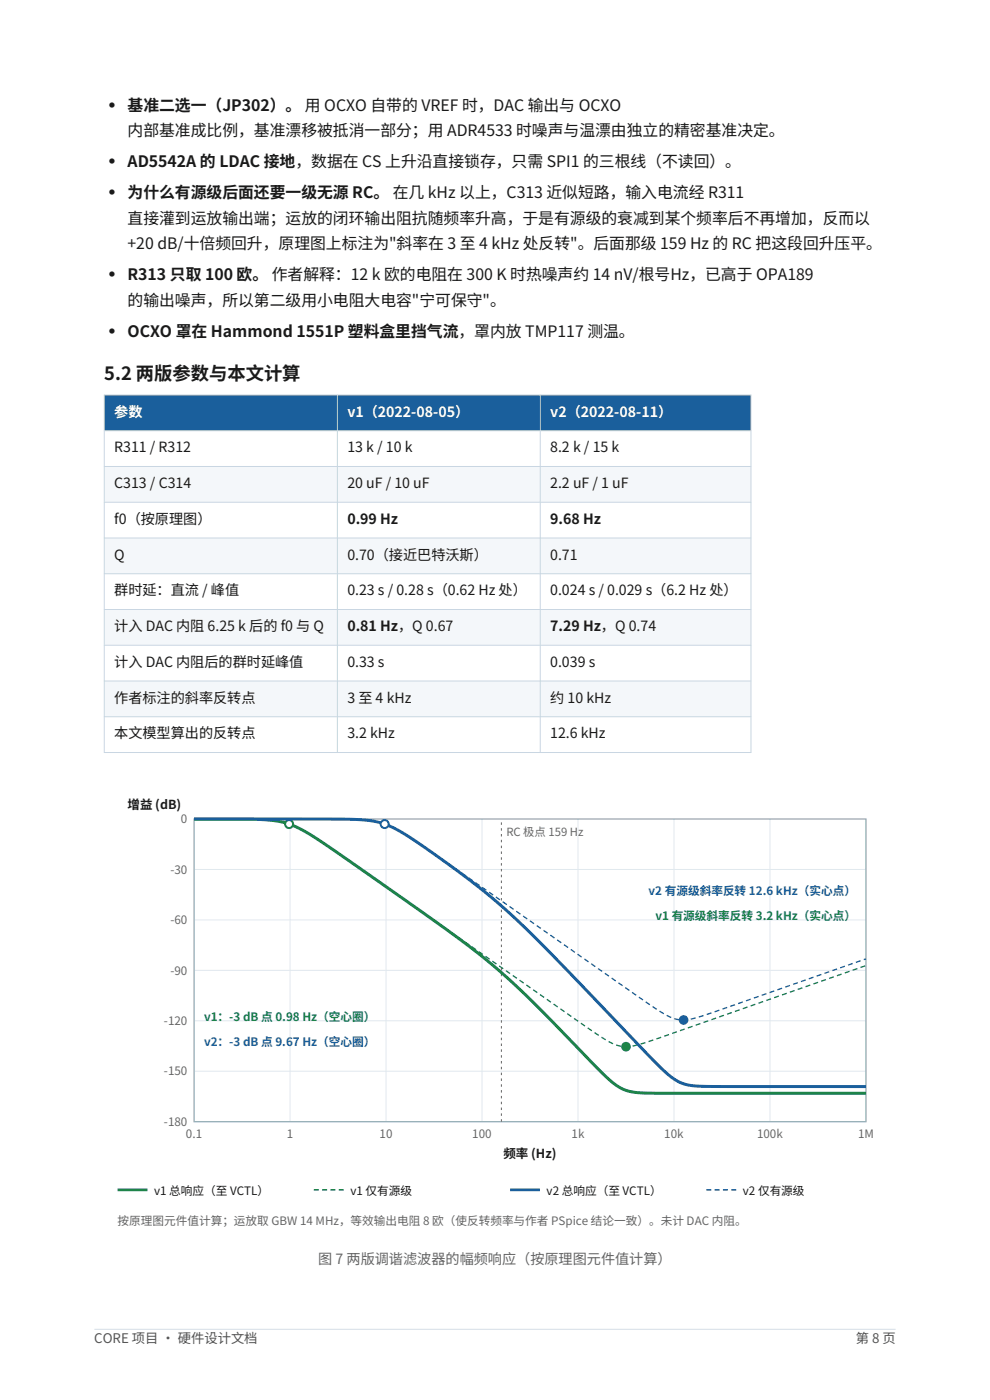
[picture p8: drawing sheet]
<svg xmlns="http://www.w3.org/2000/svg" width="210mm" height="297mm" viewBox="0 0 210 297" stroke-linecap="round" stroke-linejoin="round" font-family="sans-serif">
<defs><g id="words">
<text font-size="3.9" fill="#1a1a1a" x="22.1" y="80.6">5.2 两版参数与本文计算</text>
<g font-size="3.5" fill="#1a1a1a">
<text x="23.2" y="23.5">•</text>
<text x="23.2" y="35.5">•</text>
<text x="23.2" y="42">•</text>
<text x="23.2" y="59.5">•</text>
<text x="23.2" y="71.4">•</text>
</g>
<g font-size="3.4" fill="#1a1a1a">
<text x="27.1" y="23.5">基准二选一（JP302）。 用 OCXO 自带的 VREF 时，DAC 输出与 OCXO</text>
<text x="27.1" y="28.9">内部基准成比例，基准漂移被抵消一部分；用 ADR4533 时噪声与温漂由独立的精密基准决定。</text>
<text x="27.1" y="35.5">AD5542A 的 LDAC 接地，数据在 CS 上升沿直接锁存，只需 SPI1 的三根线（不读回）。</text>
<text x="27.1" y="42">为什么有源级后面还要一级无源 RC。 在几 kHz 以上，C313 近似短路，输入电流经 R311</text>
<text x="27.1" y="47.5">直接灌到运放输出端；运放的闭环输出阻抗随频率升高，于是有源级的衰减到某个频率后不再增加，反而以</text>
<text x="27.1" y="52.9">+20 dB/十倍频回升，原理图上标注为&quot;斜率在 3 至 4 kHz 处反转&quot;。后面那级 159 Hz 的 RC 把这段回升压平。</text>
<text x="27.1" y="59.5">R313 只取 100 欧。 作者解释：12 k 欧的电阻在 300 K 时热噪声约 14 nV/根号Hz，已高于 OPA189</text>
<text x="27.1" y="64.9">的输出噪声，所以第二级用小电阻大电容&quot;宁可保守&quot;。</text>
<text x="27.1" y="71.4">OCXO 罩在 Hammond 1551P 塑料盒里挡气流，罩内放 TMP117 测温。</text>
</g>
<g font-size="3" fill="#fff">
<text x="24.2" y="88.4">参数</text>
<text x="73.7" y="88.4">v1（2022-08-05）</text>
<text x="116.7" y="88.4">v2（2022-08-11）</text>
</g>
<g font-size="3" fill="#1a1a1a">
<text x="24.2" y="96">R311 / R312</text>
<text x="73.7" y="96">13 k / 10 k</text>
<text x="116.7" y="96">8.2 k / 15 k</text>
<text x="24.2" y="103.5">C313 / C314</text>
<text x="73.7" y="103.5">20 uF / 10 uF</text>
<text x="116.7" y="103.5">2.2 uF / 1 uF</text>
<text x="24.2" y="111.1">f0（按原理图）</text>
<text x="73.7" y="111.1">0.99 Hz</text>
<text x="116.7" y="111.1">9.68 Hz</text>
<text x="24.2" y="118.7">Q</text>
<text x="73.7" y="118.7">0.70（接近巴特沃斯）</text>
<text x="116.7" y="118.7">0.71</text>
<text x="24.2" y="126.3">群时延：直流 / 峰值</text>
<text x="73.7" y="126.3">0.23 s / 0.28 s（0.62 Hz 处）</text>
<text x="116.7" y="126.3">0.024 s / 0.029 s（6.2 Hz 处）</text>
<text x="24.2" y="133.9">计入 DAC 内阻 6.25 k 后的 f0 与 Q</text>
<text x="73.7" y="133.9">0.81 Hz，Q 0.67</text>
<text x="116.7" y="133.9">7.29 Hz，Q 0.74</text>
<text x="24.2" y="141.5">计入 DAC 内阻后的群时延峰值</text>
<text x="73.7" y="141.5">0.33 s</text>
<text x="116.7" y="141.5">0.039 s</text>
<text x="24.2" y="149.1">作者标注的斜率反转点</text>
<text x="73.7" y="149.1">3 至 4 kHz</text>
<text x="116.7" y="149.1">约 10 kHz</text>
<text x="24.2" y="156.6">本文模型算出的反转点</text>
<text x="73.7" y="156.6">3.2 kHz</text>
<text x="116.7" y="156.6">12.6 kHz</text>
</g>
<text font-size="3" fill="#666" x="67.5" y="268.1">图 7 两版调谐滤波器的幅频响应（按原理图元件值计算）</text>
<g font-size="2.8" fill="#555">
<text x="20" y="285">CORE 项目 · 硬件设计文档</text>
<text x="181.5" y="285">第 8 页</text>
</g>
<g font-size="2.6" fill="#1a1a1a">
<text x="27.1" y="171.6">增益 (dB)</text>
<text x="106.8" y="245.7">频率 (Hz)</text>
</g>
<g font-size="2.5" fill="#666">
<text x="38.4" y="174.6">0</text>
<text x="36.2" y="185.3">-30</text>
<text x="36.2" y="196">-60</text>
<text x="36.2" y="206.7">-90</text>
<text x="34.8" y="217.4">-120</text>
<text x="34.8" y="228.1">-150</text>
<text x="34.8" y="238.8">-180</text>
<text x="39.5" y="241.5">0.1</text>
<text x="60.8" y="241.5">1</text>
<text x="80.5" y="241.5">10</text>
<text x="100.2" y="241.5">100</text>
<text x="121.2" y="241.5">1k</text>
<text x="140.9" y="241.5">10k</text>
<text x="160.6" y="241.5">100k</text>
<text x="182" y="241.5">1M</text>
<text x="24.9" y="259.8">按原理图元件值计算；运放取 GBW 14 MHz，等效输出电阻 8 欧（使反转频率与作者 PSpice 结论一致）。未计 DAC 内阻。</text>
</g>
<g font-size="2.5" fill="#1a5f9c">
<text x="137.6" y="189.8">v2 有源级斜率反转 12.6 kHz（实心点）</text>
<text x="43.3" y="221.9">v2：-3 dB 点 9.67 Hz（空心圈）</text>
</g>
<g font-size="2.5" fill="#1e8449">
<text x="139" y="195.2">v1 有源级斜率反转 3.2 kHz（实心点）</text>
<text x="43.3" y="216.6">v1：-3 dB 点 0.98 Hz（空心圈）</text>
</g>
<g font-size="2.5" fill="#1a1a1a">
<text x="32.7" y="253.5">v1 总响应（至 VCTL）</text>
<text x="74.3" y="253.5">v1 仅有源级</text>
<text x="116" y="253.5">v2 总响应（至 VCTL）</text>
<text x="157.6" y="253.5">v2 仅有源级</text>
</g>
<text font-size="2.4" fill="#666" x="107.4" y="177.3">RC 极点 159 Hz</text>
</g></defs>
<path d="M20 282h170" fill="none" stroke="#d5dee7" stroke-width=".21"/>
<path d="M22.1 83.8h137.2v7.6h-137.2z" fill-rule="evenodd" fill="#1a5f9c"/>
<path d="M22.1 91.4h137.2v7.6h-137.2z" fill-rule="evenodd" fill="#fff"/>
<path d="M22.1 99h137.2v7.5h-137.2z" fill-rule="evenodd" fill="#f4f7fa"/>
<path d="M22.1 106.5h137.2v7.6h-137.2z" fill-rule="evenodd" fill="#fff"/>
<path d="M22.1 114.1h137.2v7.6h-137.2z" fill-rule="evenodd" fill="#f4f7fa"/>
<path d="M22.1 121.7h137.2v7.6h-137.2z" fill-rule="evenodd" fill="#fff"/>
<path d="M22.1 129.3h137.2v7.6h-137.2z" fill-rule="evenodd" fill="#f4f7fa"/>
<path d="M22.1 136.9h137.2v7.6h-137.2z" fill-rule="evenodd" fill="#fff"/>
<path d="M22.1 144.5h137.2v7.6h-137.2z" fill-rule="evenodd" fill="#f4f7fa"/>
<path d="M22.1 152.1h137.2v7.5h-137.2z" fill-rule="evenodd" fill="#fff"/>
<path d="M22.1 83.8h137.2v75.8h-137.2zM22.1 91.4h137.2M22.1 99h137.2M71.6 83.8v75.8M114.6 83.8v75.8M22.1 106.5h137.2M22.1 114.1h137.2M22.1 121.7h137.2M22.1 129.3h137.2M22.1 136.9h137.2M22.1 144.5h137.2M22.1 152.1h137.2" fill="none" stroke="#c9d6e2" stroke-width=".21"/>
<path d="M41.2 173.8h142.5v64.2h-142.5zM61.5 173.8v64.2M81.9 173.8v64.2M102.2 173.8v64.2M122.6 173.8v64.2M143 173.8v64.2M163.3 173.8v64.2M41.2 195.2h142.5M41.2 184.5h142.5M41.2 216.6h142.5M41.2 205.9h142.5M41.2 227.3h142.5" fill="none" stroke="#e2e8ee" stroke-width=".21"/>
<path d="M41.2 173.8h142.5v64.2h-142.5z" fill="none" stroke="#9fb0bf" stroke-width=".28"/>
<path d="M106.4 238v-64.2" fill="none" stroke="#666" stroke-width=".21" stroke-dasharray=".5 .7" stroke-linecap="butt"/>
<path d="M41.2 173.8h10.1a28.3 28.3 0 0 1 11.2 1.5 103.8 103.8 0 0 1 12.8 8.2l46.8 32.8a57.7 57.7 0 0 0 8.7 5.4 9.8 9.8 0 0 0 6.6-.7l46.3-16.2" fill="none" stroke="#1e8449" stroke-width=".28" stroke-dasharray="1.1 .7" stroke-linecap="butt"/>
<path d="M41.2 173.8h10.1a28.3 28.3 0 0 1 11.2 1.5 103.7 103.7 0 0 1 12.8 8.2l19.3 13.6 9.2 7 7.6 6.9 11.2 11.4a84.4 84.4 0 0 0 8.2 7.9 12.3 12.3 0 0 0 7.6 1.6h45.3" fill="none" stroke="#1e8449" stroke-width=".63" stroke-linecap="butt"/>
<circle cx="61.3" cy="174.8" r=".85" fill="#fff" stroke="#1e8449" stroke-width=".42"/>
<circle cx="132.8" cy="222.1" r=".85" fill="#1e8449" stroke="#1e8449" stroke-width=".35"/>
<path d="M41.2 173.8h30.5a29.5 29.5 0 0 1 10.7 1.3 90.3 90.3 0 0 1 12.2 7.8l39.7 27.8a63.1 63.1 0 0 0 8.2 5.2 8.8 8.8 0 0 0 6.6-.4l34.6-12.1" fill="none" stroke="#1a5f9c" stroke-width=".28" stroke-dasharray="1.1 .7" stroke-linecap="butt"/>
<path d="M41.2 173.8h30a33.5 33.5 0 0 1 10.7 1.1 65.4 65.4 0 0 1 11.7 7.3l9.2 6.9 7.1 6.3 8.1 8.1 16.8 17.5a77.2 77.2 0 0 0 8.2 7.9 12.6 12.6 0 0 0 7.6 1.6h33.1" fill="none" stroke="#1a5f9c" stroke-width=".63" stroke-linecap="butt"/>
<circle cx="81.6" cy="174.8" r=".85" fill="#fff" stroke="#1a5f9c" stroke-width=".42"/>
<circle cx="145" cy="216.4" r=".85" fill="#1a5f9c" stroke="#1a5f9c" stroke-width=".35"/>
<path d="M24.9 252.4h6.4" fill="none" stroke="#1e8449" stroke-width=".56"/>
<path d="M66.6 252.4h6.3" fill="none" stroke="#1e8449" stroke-width=".32" stroke-dasharray="1.1 .7" stroke-linecap="butt"/>
<path d="M108.2 252.4h6.3" fill="none" stroke="#1a5f9c" stroke-width=".56"/>
<path d="M149.8 252.4h6.4" fill="none" stroke="#1a5f9c" stroke-width=".32" stroke-dasharray="1.1 .7" stroke-linecap="butt"/>
<use href="#words"/>
</svg>
